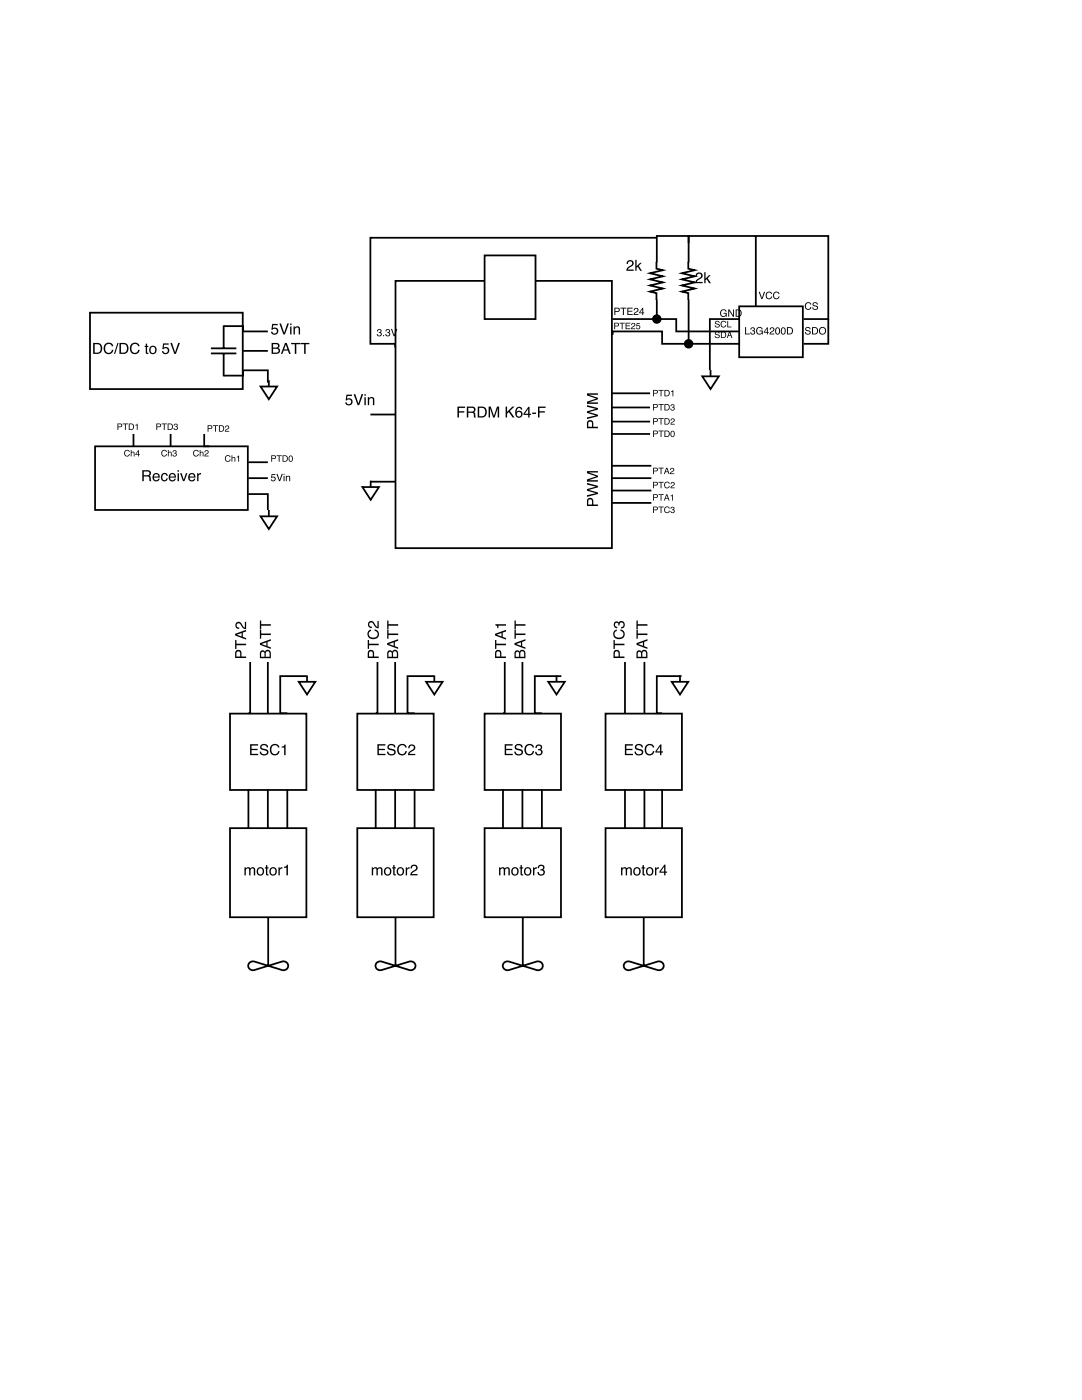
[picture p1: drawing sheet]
<svg xmlns="http://www.w3.org/2000/svg" width="216mm" height="279mm" viewBox="0 0 216 279" stroke-linecap="round" stroke-linejoin="round" font-family="sans-serif">
<path d="M78.9 56.1h43.2v53.3h-43.2z" fill="none" stroke="#000" stroke-width=".35"/>
<path d="M91.3 81.1h1.5v.3h-1.2v.7h1v.2h-1v1h-.3zM93.4 81.4v.7h.7a.38 .38 0 0 0 .5-.3 .38 .38 0 0 0-.4-.4zM93.1 81.1a1.88 1.88 0 0 1 1.6 .2l.2 .6-.3 .4 .2 .2 .2 .8h-.4l-.1-.8-.4-.1h-.7v.9h-.3zM95.6 81.4v1.7h.5a.86 .86 0 0 0 .7-.9 .86 .86 0 0 0-.7-.8zM95.3 81.1h.9a1.11 1.11 0 0 1 .9 1.1 1.11 1.11 0 0 1-.9 1.1h-.9zM97.5 81.1h.4l.7 1.9 .6-1.9h.4v2.2h-.3v-1.8l-.6 1.8h-.3l-.6-1.8v1.8h-.3zM100.9 81.1h.3v1.1l1-1.1h.5l-1 .9 1 1.3h-.4l-.8-1.1-.3 .4v.7h-.3zM103.1 81.4a.65 .65 0 0 1 .7-.2 .65 .65 0 0 1 .4 .6h-.2a.44 .44 0 0 0-.6-.4 .44 .44 0 0 0-.3 .6v.2a.71 .71 0 0 1 1 .1 .71 .71 0 0 1-.2 1.1 .71 .71 0 0 1-1-.4l-.1-.9zM103.1 82.7a.46 .46 0 0 0 .9 0 .46 .46 0 0 0-.9 0zM105.4 81.6l-.7 1h.7zM105.4 81.2h.3v1.4h.3v.2h-.3v.5h-.3v-.5h-.9v-.3zM106.2 82.3h.8v.3h-.8zM107.4 81.1h1.5v.3h-1.3v.7h1.1v.2h-1.1v1h-.2z" fill="#000"/>
<path d="M96.7 51h10.2v12.7h-10.2z" fill="#fff"/>
<path d="M96.7 51h10.2v12.7h-10.2zM147.5 61.1h12.7v10.2h-12.7zM147.6 63.7h-6v10.1" fill="none" stroke="#000" stroke-width=".35"/>
<g fill="#000">
<path d="M143.9 61.9a.65 .65 0 0 1 1.1 .3h-.2a.52 .52 0 0 0-.8-.1 .52 .52 0 0 0 0 .8 .52 .52 0 0 0 .8-.1v-.2h-.4v-.2h.6v.8l-.2-.2a.73 .73 0 0 1-1 0 .73 .73 0 0 1 .1-1.1zM145.3 61.8h.2l.8 1.1v-1.1h.2v1.4h-.2l-.8-1.2v1.2h-.2zM147 61.9v1.1h.3a.57 .57 0 0 0 .5-.5 .57 .57 0 0 0-.5-.6zM146.8 61.8h.6a.74 .74 0 0 1 .6 .7 .74 .74 0 0 1-.6 .7h-.6z"/>
<path d="M148.7 65.3h.2v1.3h.7v.1h-.9zM149.9 65.4a.41 .41 0 0 1 .6 0 .41 .41 0 0 1 0 .6 .48 .48 0 0 1-.1 .8 .48 .48 0 0 1-.7-.5h.2a.29 .29 0 0 0 .4 .3 .29 .29 0 0 0 0-.5h-.2v-.2a.23 .23 0 0 0 .3-.1 .23 .23 0 0 0-.2-.3l-.5 .3zM151.1 65.5a.65 .65 0 0 1 1.1 .2h-.2a.52 .52 0 0 0-.8 0 .52 .52 0 0 0 0 .7 .52 .52 0 0 0 .8 0v-.3h-.4v-.1h.6v.7l-.2-.1a.73 .73 0 0 1-1-.1 .73 .73 0 0 1 .1-1zM153 65.6l-.4 .6h.4zM153.1 65.3h.1v.9h.2v.2h-.2v.3h-.2v-.3h-.6zM153.7 65.4a.49 .49 0 0 1 .8 .2 .49 .49 0 0 1-.5 .7l-.3 .3h.8v.1h-1l.2-.4a.56 .56 0 0 0 .6-.7l-.4-.1-.1 .3h-.2zM154.8 65.5a.61 .61 0 0 1 .8 .1 .61 .61 0 0 1 0 .8 .5 .5 0 0 1-.6 .3 .5 .5 0 0 1-.3-.6zM155 65.5a.79 .79 0 0 0 .2 1.1 .67 .67 0 0 0 0-1.1zM156 65.5a.61 .61 0 0 1 .7 .1 .61 .61 0 0 1 0 .8 .5 .5 0 0 1-.6 .3 .5 .5 0 0 1-.3-.6zM156.2 65.5a.79 .79 0 0 0 .1 1.1 .67 .67 0 0 0 0-1.1zM157.2 65.5v1.1h.4a.57 .57 0 0 0 .4-.6 .57 .57 0 0 0-.4-.5zM157 65.3h.6a.74 .74 0 0 1 .6 .7 .74 .74 0 0 1-.6 .7h-.6z"/>
</g>
<path d="M140.1 75.1h3.3l-1.6 2.5z" fill="#fff"/>
<g fill="none" stroke="#000" stroke-width=".35">
<path d="M131 52.2v1.4l1.3 .3-2.6 .6 2.6 .6-2.6 .7 2.6 .6-2.6 .6 2.6 .6-2.6 .6 1.3 .3v1.4M131.1 47.4h-57.2v21.2h4.9v.7M131.1 59.8v3.1M137.3 52.2v1.4l1.3 .3-2.5 .6 2.5 .6-2.5 .7 2.5 .6-2.5 .6 2.5 .6-2.5 .6 1.2 .3v1.4M137.4 52.4v-5.3h13.4v14.1M137.4 48.5v-1.4h-6.3v5.3M137.4 59.8v8.1M150.8 47.1h14.5v16.6h-5M122.2 63.7h12.7v2.4h12.7M122.2 66.9v-.8h9.9v2.5h15.5M140.1 75.1h3.3l-1.6 2.5zM141.8 73.8v1.3"/>
<path d="M165.3 63.7v4.9h-5M49.9 132.1v10.2h-.3M53.4 132.1v10.2M61.2 134.9h-5.3v7.4h1.4M75.3 132.1v10.2h-.3M78.8 132.1v10.2M86.6 134.9h-5.3v7.4h1.4M100.7 132.1v10.2h-.3M104.2 132.1v10.2M112 134.9h-5.3v7.4h1.4M124.7 132.1v10.2M128.6 132.1v10.2"/>
<path d="M136 134.9h-4.9v7.4h1M45.9 142.4h15.2v15.3h-15.2zM49.6 157.5v7.8M53.4 157.5v7.8M57.3 157.5v7.8M71.3 142.4h15.2v15.3h-15.2zM75 157.5v7.8M78.8 157.5v7.8M82.7 157.5v7.8M96.7 142.4h15.2v15.3h-15.2zM100.4 157.5v7.8M104.2 157.5v7.8"/>
<path d="M108.1 157.5v7.8M120.8 142.4h15.3v15.3h-15.3zM124.7 157.5v7.8M128.6 157.5v7.8M132.1 157.5v7.8M45.9 165.3h15.2v17.8h-15.2zM71.3 165.3h15.2v17.8h-15.2zM96.7 165.3h15.2v17.8h-15.2zM120.8 165.3h15.3v17.8h-15.3zM49.7 192.2a.91 .91 0 0 0 .1 1.1 .91 .91 0 0 0 1.1 .3l5.2-1.7a.92 .92 0 0 1 1.4 .8 .92 .92 0 0 1-1.4 .9l-5.2-1.7a1.02 1.02 0 0 0-1.2 .3zM53.5 183.1v9.6M75.1 192.2a.91 .91 0 0 0 .1 1.1 .91 .91 0 0 0 1.1 .3l5.2-1.7a.92 .92 0 0 1 1.4 .8 .92 .92 0 0 1-1.4 .9l-5.2-1.7a1.02 1.02 0 0 0-1.2 .3z"/>
<path d="M78.9 183.1v9.6M100.5 192.2a1.02 1.02 0 0 1 1.2-.3l5.2 1.7a.92 .92 0 0 0 1.4-.9 .92 .92 0 0 0-1.4-.8l-5.2 1.7a.91 .91 0 0 1-1.1-.3 .91 .91 0 0 1-.1-1.1zM104.3 183.1v9.6M124.7 192.2a.91 .91 0 0 0 0 1.1 .91 .91 0 0 0 1.1 .3l5.3-1.7a.92 .92 0 0 1 1.3 .8 .92 .92 0 0 1-1.3 .9l-5.3-1.7a1.02 1.02 0 0 0-1.1 .3zM128.4 183.1v9.6"/>
<circle cx="131.1" cy="63.7" r=".76"/>
<circle cx="137.4" cy="68.6" r=".76"/>
</g>
<g fill="#000">
<path d="M125.3 52a.7 .7 0 0 1 1.1 .2 .7 .7 0 0 1-.5 1l-.6 .6h1.1v.2h-1.4a1.33 1.33 0 0 1 1-1.2 .43 .43 0 0 0-.2-.7 .43 .43 0 0 0-.5 .6h-.3zM126.8 51.9h.2v1.2l.7-.6h.4l-.7 .5 .7 1h-.4l-.4-.8-.3 .2v.6h-.2z"/>
<path d="M139 54.5a.7 .7 0 0 1 1.1 .2 .7 .7 0 0 1-.4 1l-.7 .6h1.2v.2h-1.5a1.33 1.33 0 0 1 1.1-1.2 .43 .43 0 0 0-.2-.7 .43 .43 0 0 0-.5 .5h-.3zM140.5 54.3h.3v1.3l.7-.7h.3l-.6 .6 .6 1h-.3l-.5-.8-.2 .2v.6h-.3z"/>
<path d="M151.4 58.2h.2l.4 1.3 .4-1.3h.3l-.6 1.5h-.2zM153 58.4a.63 .63 0 0 1 .6-.2 .63 .63 0 0 1 .5 .5h-.2a.5 .5 0 0 0-.7-.3 .5 .5 0 0 0-.2 .7 .44 .44 0 0 0 .4 .5 .44 .44 0 0 0 .5-.4h.2a.7 .7 0 0 1-1 .5 .7 .7 0 0 1-.2-1.1zM154.4 58.4a.63 .63 0 0 1 .7-.2 .63 .63 0 0 1 .4 .5h-.2a.5 .5 0 0 0-.7-.3 .5 .5 0 0 0-.1 .7 .44 .44 0 0 0 .4 .5 .44 .44 0 0 0 .4-.4h.2a.7 .7 0 0 1-.9 .5 .7 .7 0 0 1-.3-1.1z"/>
<path d="M75.4 65.8a.41 .41 0 0 1 .6-.1 .41 .41 0 0 1-.1 .6 .48 .48 0 0 1-.1 .9 .48 .48 0 0 1-.6-.5h.2a.29 .29 0 0 0 .4 .3 .29 .29 0 0 0 0-.5l-.2-.1v-.1a.23 .23 0 0 0 .3-.2 .23 .23 0 0 0-.2-.3l-.5 .3zM76.4 66.9h.2v.2h-.2zM77.1 65.8a.41 .41 0 0 1 .6-.1 .41 .41 0 0 1-.1 .6 .48 .48 0 0 1-.1 .9 .48 .48 0 0 1-.6-.5h.2a.29 .29 0 0 0 .4 .3 .29 .29 0 0 0 0-.5l-.2-.1v-.1a.23 .23 0 0 0 .3-.2 .23 .23 0 0 0-.2-.3l-.5 .3zM78 65.6h.2l.4 1.3 .5-1.3h.2l-.5 1.5h-.3z"/>
<path d="M122.6 64.4h.5a.37 .37 0 0 1 .4 .4 .37 .37 0 0 1-.4 .3h-.4v.6h-.1zM122.7 64.6v.4h.4a.22 .22 0 0 0 .2-.2 .22 .22 0 0 0-.2-.2zM123.6 64.4h1.1v.2h-.5v1.1h-.1v-1.1h-.5zM124.8 64.4h1v.2h-.8v.4h.7v.1h-.7v.4h.8v.2h-1zM126 64.6a.43 .43 0 0 1 .7 .1 .43 .43 0 0 1-.4 .6l-.2 .2h.7v.2h-.9l.2-.4a.44 .44 0 0 0 .4-.2 .44 .44 0 0 0 0-.5h-.3l-.1 .3h-.2zM127 64.5h.7v.1h-.5l-.1 .4a.43 .43 0 0 1 .6 .2 .43 .43 0 0 1-.3 .5 .43 .43 0 0 1-.5-.3h.2a.27 .27 0 0 0 .4 .1 .27 .27 0 0 0 0-.4 .27 .27 0 0 0-.4 0h-.1z"/>
<path d="M122.6 61.4h.6a.42 .42 0 0 1 .5 .4 .42 .42 0 0 1-.5 .4h-.4v.7h-.2zM122.8 61.6v.5h.4a.26 .26 0 0 0 .3-.3 .26 .26 0 0 0-.3-.2zM123.8 61.4h1.2v.2h-.5v1.3h-.2v-1.3h-.5zM125.2 61.4h1v.2h-.8v.4h.8v.2h-.8v.5h.9v.2h-1.1zM126.6 61.5a.49 .49 0 0 1 .8 .3 .49 .49 0 0 1-.5 .6l-.3 .3h.8v.2h-1l.2-.5a.56 .56 0 0 0 .5-.7l-.3-.1-.2 .3h-.1zM128.2 61.7l-.5 .7h.5zM128.2 61.4h.1v1h.2v.1h-.2v.4h-.1v-.4h-.7z"/>
<path d="M142.8 64.1h.5l.3 .1v.2h-.2a.3 .3 0 0 0-.3-.2 .3 .3 0 0 0-.3 .3h.1a.51 .51 0 0 1 .5 .2 .51 .51 0 0 1 .1 .6l-.4 .1a.44 .44 0 0 1-.5-.5h.2a.34 .34 0 0 0 .3 .3 .34 .34 0 0 0 .3-.3 .53 .53 0 0 1-.5-.2 .53 .53 0 0 1-.1-.6zM143.9 64.2l.3-.2 .4 .1 .3 .3-.3-.2a.47 .47 0 0 0-.6 .5 .47 .47 0 0 0 .7 .4v-.2h.2a.61 .61 0 0 1-.8 .4 .61 .61 0 0 1-.3-.9zM145.1 64.1h.2v1.1h.6v.1h-.8z"/>
<path d="M142.8 66.3l.5-.1 .3 .2v.1h-.2a.3 .3 0 0 0-.3-.2 .3 .3 0 0 0-.3 .3h.1a.51 .51 0 0 1 .5 .2 .51 .51 0 0 1 .1 .6l-.4 .1a.44 .44 0 0 1-.5-.5h.2a.34 .34 0 0 0 .3 .3 .34 .34 0 0 0 .3-.3 .53 .53 0 0 1-.5-.2 .53 .53 0 0 1-.1-.5zM144 66.3v1h.4a.51 .51 0 0 0 .3-.5 .51 .51 0 0 0-.4-.5zM143.8 66.2h.6a.64 .64 0 0 1 .5 .6 .64 .64 0 0 1-.5 .7h-.6zM145.6 66.4l-.2 .5h.4zM145.5 66.2h.2l.5 1.3h-.2l-.2-.4h-.5l-.1 .4h-.2z"/>
<path d="M160.8 65.4l.4-.1a.47 .47 0 0 1 .5 .4h-.2a.34 .34 0 0 0-.3-.3 .34 .34 0 0 0-.3 .4 .58 .58 0 0 1 .7 .2 .58 .58 0 0 1 0 .7h-.7l-.3-.4h.2a.38 .38 0 0 0 .4 .3 .38 .38 0 0 0 .4-.3l-.1-.1a.61 .61 0 0 1-.6-.2 .61 .61 0 0 1-.1-.6zM162.2 65.5v1.1h.4a.57 .57 0 0 0 .4-.6 .57 .57 0 0 0-.4-.5zM162 65.3h.6a.74 .74 0 0 1 .6 .7 .74 .74 0 0 1-.6 .7h-.6zM163.4 66a.75 .75 0 0 1 1.5 0 .75 .75 0 0 1-1.5 0zM163.6 66a.57 .57 0 0 0 1.1 0 .57 .57 0 0 0-1.1 0z"/>
<path d="M160.8 60.5a.63 .63 0 0 1 .6-.2 .63 .63 0 0 1 .5 .5h-.2a.5 .5 0 0 0-.7-.2 .5 .5 0 0 0-.2 .7 .44 .44 0 0 0 .5 .4 .44 .44 0 0 0 .4-.4h.2a.7 .7 0 0 1-1 .5 .7 .7 0 0 1-.2-1.1zM162.3 60.4l.3-.1a.47 .47 0 0 1 .6 .5h-.2a.34 .34 0 0 0-.3-.3 .34 .34 0 0 0-.4 .3l.1 .1a.58 .58 0 0 1 .6 .2 .58 .58 0 0 1 .1 .6l-.8 .1-.2-.5h.2a.38 .38 0 0 0 .3 .4 .38 .38 0 0 0 .4-.4 .61 .61 0 0 1-.6-.2 .61 .61 0 0 1-.1-.7z"/>
<path d="M49.9 148.5h1.6v.3h-1.3v.7h1.2v.2h-1.2v.7h1.3v.3h-1.6zM52.1 148.7a.86 .86 0 0 1 1.4 .5h-.3a.51 .51 0 0 0-.5-.5 .51 .51 0 0 0-.5 .5l.5 .2a.69 .69 0 0 1 .9 .7 .69 .69 0 0 1-.9 .7l-.5-.1-.3-.3-.1-.4h.3a.58 .58 0 0 0 .6 .5 .58 .58 0 0 0 .5-.5l-.7-.3a.59 .59 0 0 1-.6-.4 .59 .59 0 0 1 .2-.6zM54.1 148.8a.95 .95 0 0 1 .9-.3 .95 .95 0 0 1 .8 .7h-.3a.7 .7 0 0 0-.9-.4 .7 .7 0 0 0-.5 .8 .69 .69 0 0 0 .6 .9 .69 .69 0 0 0 .8-.6h.3a1.02 1.02 0 0 1-1.3 .8 1.02 1.02 0 0 1-.6-1.4zM56.2 149a.47 .47 0 0 0 .6-.4h.2v2.1h-.3v-1.5h-.5z"/>
<path d="M75.3 148.5h1.6v.3h-1.3v.7h1.2v.2h-1.2v.7h1.3v.3h-1.6zM77.5 148.7a.86 .86 0 0 1 1.4 .5h-.3a.51 .51 0 0 0-.5-.5 .51 .51 0 0 0-.5 .5l.5 .2a.69 .69 0 0 1 .9 .7 .69 .69 0 0 1-.9 .7l-.5-.1-.3-.3-.1-.4h.3a.58 .58 0 0 0 .6 .5 .58 .58 0 0 0 .5-.5l-.7-.3a.59 .59 0 0 1-.6-.4 .59 .59 0 0 1 .2-.6zM79.5 148.8a.95 .95 0 0 1 .9-.3 .95 .95 0 0 1 .8 .7h-.3a.7 .7 0 0 0-.9-.4 .7 .7 0 0 0-.5 .8 .69 .69 0 0 0 .6 .9 .69 .69 0 0 0 .8-.6h.3a1.02 1.02 0 0 1-1.3 .8 1.02 1.02 0 0 1-.6-1.4zM81.7 148.7a.7 .7 0 0 1 1.1 .2 .7 .7 0 0 1-.5 1l-.6 .6h1.2v.2h-1.5a1.33 1.33 0 0 1 1.1-1.2 .43 .43 0 0 0-.3-.7 .43 .43 0 0 0-.5 .5h-.2z"/>
<path d="M100.7 148.5h1.6v.3h-1.3v.7h1.2v.2h-1.2v.7h1.3v.3h-1.6zM102.9 148.7a.86 .86 0 0 1 1.4 .5h-.3a.51 .51 0 0 0-.5-.5 .51 .51 0 0 0-.5 .5l.5 .2a.69 .69 0 0 1 .9 .7 .69 .69 0 0 1-.9 .7l-.5-.1-.3-.3-.1-.4h.3a.58 .58 0 0 0 .6 .5 .58 .58 0 0 0 .5-.5l-.7-.3a.59 .59 0 0 1-.6-.4 .59 .59 0 0 1 .2-.6zM104.9 148.8a.95 .95 0 0 1 .9-.3 .95 .95 0 0 1 .8 .7h-.3a.7 .7 0 0 0-.9-.4 .7 .7 0 0 0-.5 .8 .69 .69 0 0 0 .6 .9 .69 .69 0 0 0 .8-.6h.3a1.02 1.02 0 0 1-1.3 .8 1.02 1.02 0 0 1-.6-1.4zM107.1 148.7a.62 .62 0 0 1 .8-.1 .62 .62 0 0 1 .1 .9l-.1 .1a.7 .7 0 0 1-.2 1.2 .7 .7 0 0 1-.9-.7h.3a.46 .46 0 0 0 .4 .5 .46 .46 0 0 0 .5-.5 .46 .46 0 0 0-.6-.4v-.2a.4 .4 0 0 0 .5-.3 .4 .4 0 0 0-.3-.5 .4 .4 0 0 0-.5 .4v.2h-.3z"/>
<path d="M124.7 148.5h1.6v.3h-1.3v.7h1.2v.2h-1.2v.7h1.3v.3h-1.6zM126.9 148.7a.86 .86 0 0 1 1.4 .5h-.3a.51 .51 0 0 0-.5-.5 .51 .51 0 0 0-.5 .5l.5 .2a.69 .69 0 0 1 .9 .7 .69 .69 0 0 1-.9 .7l-.5-.1-.3-.3-.1-.4h.3a.58 .58 0 0 0 .6 .5 .58 .58 0 0 0 .5-.5l-.7-.3a.59 .59 0 0 1-.6-.4 .59 .59 0 0 1 .2-.6zM128.9 148.8a.95 .95 0 0 1 .9-.3 .95 .95 0 0 1 .7 .7h-.2a.7 .7 0 0 0-.9-.4 .7 .7 0 0 0-.5 .8 .69 .69 0 0 0 .6 .9 .69 .69 0 0 0 .8-.6h.3a1.02 1.02 0 0 1-1.3 .8 1.02 1.02 0 0 1-.6-1.4zM131.7 149l-.7 1h.7zM131.7 148.6h.3v1.4h.3v.2h-.3v.5h-.3v-.5h-.9v-.3z"/>
<path d="M48.8 173.1h.2v.2a.52 .52 0 0 1 .9 0 .53 .53 0 0 1 .7-.2 .53 .53 0 0 1 .3 .5v1.1h-.3v-1.2l-.2-.2-.4 .3v1.1h-.3v-1a.36 .36 0 0 0-.4-.4 .36 .36 0 0 0-.3 .6v.8h-.2zM51.6 173.5a.56 .56 0 0 0-.1 .7 .56 .56 0 0 0 .8 .1 .55 .55 0 0 0 .1-.8 .55 .55 0 0 0-.8 0zM51.4 173.3a.78 .78 0 0 1 1.1 .1 .78 .78 0 0 1-.1 1.1 .78 .78 0 0 1-1.1-.1l-.1-.7zM53.1 172.7h.2v.4h.3v.2h-.3v1.1l.3 .1v.2a.38 .38 0 0 1-.5-.3v-1.1h-.3v-.2h.3zM54.1 173.5a.56 .56 0 0 0 0 .7 .56 .56 0 0 0 .8 .1 .55 .55 0 0 0 0-.8 .55 .55 0 0 0-.8 0zM54 173.3a.78 .78 0 0 1 1.1 .1 .78 .78 0 0 1-.2 1.1 .78 .78 0 0 1-1.1-.1v-.7zM55.6 173.1h.2v.3l.3-.3h.2v.3a.43 .43 0 0 0-.5 .4v.9h-.2zM56.7 173a.47 .47 0 0 0 .5-.4h.2v2.1h-.2v-1.5h-.5z"/>
<path d="M74.2 173.1h.2v.2a.52 .52 0 0 1 .9 0 .53 .53 0 0 1 .7-.2 .53 .53 0 0 1 .3 .5v1.1h-.3v-1.2l-.2-.2-.4 .3v1.1h-.3v-1a.36 .36 0 0 0-.4-.4 .36 .36 0 0 0-.3 .6v.8h-.2zM77 173.5a.56 .56 0 0 0-.1 .7 .56 .56 0 0 0 .8 .1 .55 .55 0 0 0 .1-.8 .55 .55 0 0 0-.8 0zM76.8 173.3a.78 .78 0 0 1 1.1 .1 .78 .78 0 0 1-.1 1.1 .78 .78 0 0 1-1.1-.1l-.1-.7zM78.5 172.7h.2v.4h.3v.2h-.3v1.1l.3 .1v.2a.38 .38 0 0 1-.5-.3v-1.1h-.3v-.2h.3zM79.5 173.5a.56 .56 0 0 0 0 .7 .56 .56 0 0 0 .8 .1 .55 .55 0 0 0 0-.8 .55 .55 0 0 0-.8 0zM79.4 173.3a.78 .78 0 0 1 1.1 .1 .78 .78 0 0 1-.2 1.1 .78 .78 0 0 1-1.1-.1v-.7zM81 173.1h.2v.3l.3-.3h.2v.3a.43 .43 0 0 0-.5 .4v.9h-.2zM82.2 172.7a.7 .7 0 0 1 1.1 .2 .7 .7 0 0 1-.5 1l-.6 .5h1.1v.3h-1.4a1.33 1.33 0 0 1 1-1.2 .43 .43 0 0 0-.2-.7 .43 .43 0 0 0-.5 .5h-.3z"/>
<path d="M99.6 173.1h.2v.2a.52 .52 0 0 1 .9 0 .53 .53 0 0 1 .7-.2 .53 .53 0 0 1 .3 .5v1.1h-.3v-1.2l-.2-.2-.4 .3v1.1h-.3v-1a.36 .36 0 0 0-.4-.4 .36 .36 0 0 0-.3 .6v.8h-.2zM102.4 173.5a.56 .56 0 0 0-.1 .7 .56 .56 0 0 0 .8 .1 .55 .55 0 0 0 .1-.8 .55 .55 0 0 0-.8 0zM102.2 173.3a.78 .78 0 0 1 1.1 .1 .78 .78 0 0 1-.1 1.1 .78 .78 0 0 1-1.1-.1l-.1-.7zM103.9 172.7h.2v.4h.3v.2h-.3v1.1l.3 .1v.2a.38 .38 0 0 1-.5-.3v-1.1h-.3v-.2h.3zM104.9 173.5a.56 .56 0 0 0 0 .7 .56 .56 0 0 0 .8 .1 .55 .55 0 0 0 0-.8 .55 .55 0 0 0-.8 0zM104.8 173.3a.78 .78 0 0 1 1.1 .1 .78 .78 0 0 1-.2 1.1 .78 .78 0 0 1-1.1-.1v-.7zM106.4 173.1h.2v.3l.3-.3h.2v.3a.43 .43 0 0 0-.5 .4v.9h-.2zM107.5 172.7a.62 .62 0 0 1 .9-.1 .62 .62 0 0 1 .1 .9l-.1 .1a.7 .7 0 0 1-.2 1.2 .7 .7 0 0 1-1-.8h.3a.46 .46 0 0 0 .4 .6 .46 .46 0 0 0 .5-.5 .46 .46 0 0 0-.6-.4v-.2a.4 .4 0 0 0 .6-.3 .4 .4 0 0 0-.4-.5 .4 .4 0 0 0-.4 .4v.2h-.3z"/>
<path d="M123.9 173.1h.3v.2a.52 .52 0 0 1 .9 0 .53 .53 0 0 1 .6-.2 .53 .53 0 0 1 .4 .5v1.1h-.3v-1.2l-.3-.2-.3 .3-.1 1.1h-.2v-1a.36 .36 0 0 0-.5-.4 .36 .36 0 0 0-.2 .6v.8h-.3zM126.7 173.5a.56 .56 0 0 0 0 .7 .56 .56 0 0 0 .8 .1 .55 .55 0 0 0 0-.8 .55 .55 0 0 0-.8 0zM126.6 173.3a.78 .78 0 0 1 1.1 .1 .78 .78 0 0 1-.2 1.1 .78 .78 0 0 1-1.1-.1v-.7zM128.2 172.7h.3v.4h.2v.2h-.2v1.1l.2 .1v.2a.38 .38 0 0 1-.5-.3v-1.1h-.2v-.2h.2zM129.3 173.5a.56 .56 0 0 0-.1 .7 .56 .56 0 0 0 .8 .1 .55 .55 0 0 0 .1-.8 .55 .55 0 0 0-.8 0zM129.1 173.3a.78 .78 0 0 1 1.1 .1 .78 .78 0 0 1-.1 1.1 .78 .78 0 0 1-1.1-.1l-.1-.7zM130.7 173.1h.3v.3l.2-.3h.3v.3a.43 .43 0 0 0-.5 .4v.9h-.3zM132.5 173l-.7 .9h.7zM132.6 172.6h.2v1.3h.3v.3h-.3v.5h-.3v-.5h-.9v-.3z"/>
<circle cx="131.1" cy="63.7" r=".76"/>
<circle cx="137.4" cy="68.6" r=".76"/>
</g>
<path d="M134 136.1h3.3l-1.6 2.5z" fill="#fff"/>
<path d="M134 136.1h3.3l-1.6 2.5zM135.7 134.8v1.3" fill="none" stroke="#000" stroke-width=".35"/>
<path d="M109.4 136.1h3.3l-1.7 2.5z" fill="#fff"/>
<path d="M109.4 136.1h3.3l-1.7 2.5zM111 134.8v1.3" fill="none" stroke="#000" stroke-width=".35"/>
<path d="M85 136.1h3.3l-1.6 2.5z" fill="#fff"/>
<path d="M85 136.1h3.3l-1.6 2.5zM86.7 134.8v1.3" fill="none" stroke="#000" stroke-width=".35"/>
<path d="M59.6 136.1h3.3l-1.6 2.5z" fill="#fff"/>
<path d="M18 62.4h30.4v15.2h-30.4zM48.5 73.9h4.9v2.5M48.5 70h4.9M48.5 66.1h4.9M19 89.1h30.5v12.7h-30.5zM59.6 136.1h3.3l-1.6 2.5zM61.3 134.8v1.3" fill="none" stroke="#000" stroke-width=".35"/>
<g fill="#000">
<path d="M18.9 68.7v1.7h.5a.86 .86 0 0 0 .7-.9 .86 .86 0 0 0-.7-.8zM18.6 68.4h.9a1.11 1.11 0 0 1 .9 1.1 1.11 1.11 0 0 1-.9 1.1h-.9zM20.9 68.7a.95 .95 0 0 1 1-.3 .95 .95 0 0 1 .7 .7h-.3a.7 .7 0 0 0-.9-.4 .7 .7 0 0 0-.4 .9 .69 .69 0 0 0 .5 .8 .69 .69 0 0 0 .8-.6h.3a1.02 1.02 0 0 1-1.3 .8 1.02 1.02 0 0 1-.6-1.4zM23.4 68.4h.3l-.7 2.2h-.3zM24.1 68.7v1.7h.6a.86 .86 0 0 0 .6-.9 .86 .86 0 0 0-.6-.8zM23.8 68.4h.9a1.11 1.11 0 0 1 .9 1.1 1.11 1.11 0 0 1-.9 1.1h-.9zM26.2 68.7a.95 .95 0 0 1 .9-.3 .95 .95 0 0 1 .7 .7h-.3a.7 .7 0 0 0-.8-.4 .7 .7 0 0 0-.5 .9 .69 .69 0 0 0 .6 .8 .69 .69 0 0 0 .8-.6h.3a1.02 1.02 0 0 1-1.4 .8 1.02 1.02 0 0 1-.6-1.4zM29.1 68.6h.3v.4h.2v.3h-.2v1l.2 .1v.2a.38 .38 0 0 1-.5-.3v-1h-.2v-.3h.2zM30.1 69.4a.56 .56 0 0 0 0 .8 .56 .56 0 0 0 .8 .1 .55 .55 0 0 0 0-.8 .55 .55 0 0 0-.8-.1zM30 69.2a.78 .78 0 0 1 1.1 .1 .78 .78 0 0 1-.1 1.1 .78 .78 0 0 1-1.2-.1v-.7zM32.6 68.5h1.1v.3h-.9l-.1 .6a.73 .73 0 0 1 1 .3 .73 .73 0 0 1-.5 1 .73 .73 0 0 1-.9-.6h.3a.47 .47 0 0 0 .7 .2 .47 .47 0 0 0 0-.7 .47 .47 0 0 0-.7 .1h-.2zM34 68.4h.3l.6 1.9 .7-1.9h.3l-.8 2.2h-.3z"/>
<path d="M28.7 94.1v.7h.7a.38 .38 0 0 0 .4-.3 .38 .38 0 0 0-.4-.4zM28.4 93.8a1.88 1.88 0 0 1 1.6 .2l.1 .6-.3 .4 .3 .2 .1 .8h-.4l-.1-.8-.3-.1h-.7v.9h-.3zM30.6 94.6a.73 .73 0 0 1 .9-.1 .73 .73 0 0 1 .4 .8h-1.2a.45 .45 0 0 0 .4 .5 .45 .45 0 0 0 .5-.3h.3a.78 .78 0 0 1-1.1 .5 .78 .78 0 0 1-.3-1.2zM30.9 94.8l-.2 .3h.9l-.3-.4zM32.3 94.6a.65 .65 0 0 1 .7-.2 .65 .65 0 0 1 .5 .6h-.3a.44 .44 0 0 0-.6-.3 .44 .44 0 0 0-.2 .6 .42 .42 0 0 0 .3 .5 .42 .42 0 0 0 .5-.3h.3a.72 .72 0 0 1-1 .5 .72 .72 0 0 1-.4-1zM33.9 94.6a.73 .73 0 0 1 .8-.1 .73 .73 0 0 1 .4 .8h-1.2a.45 .45 0 0 0 .4 .5 .45 .45 0 0 0 .5-.3h.3a.78 .78 0 0 1-1.1 .5 .78 .78 0 0 1-.3-1.2zM34.1 94.8l-.2 .3h.9l-.3-.4zM35.4 94.4h.3v1.6h-.3zM35.4 93.8h.3v.3h-.3zM35.9 94.4h.3l.5 1.3 .4-1.3h.3l-.6 1.6h-.3zM37.7 94.6a.73 .73 0 0 1 .9-.1 .73 .73 0 0 1 .4 .8h-1.2a.45 .45 0 0 0 .4 .5 .45 .45 0 0 0 .5-.3h.3a.78 .78 0 0 1-1.1 .5 .78 .78 0 0 1-.3-1.2zM38 94.8l-.2 .3h.9l-.3-.4zM39.3 94.4h.3v.3l.3-.3h.2v.3a.43 .43 0 0 0-.5 .4v.9h-.3z"/>
<path d="M47.1 129.9a.65 .65 0 0 1 .7-.2 .65 .65 0 0 1 .4 .6v.7h.9v.3h-2.2v-1.1zM47.3 130l-.1 .3v.7h.7v-.7a.37 .37 0 0 0-.6-.3zM46.9 127.7h.3v.8h1.9v.3h-1.9v.7h-.3zM47.2 126.7l1 .3v-.7zM46.9 126.5l2.2-.8v.3l-.6 .2v.9l.6 .2v.3l-2.2-.8zM47.2 124.3a.79 .79 0 0 1 1.2 .5l.5 .5v-1.2h.2v1.5a1.33 1.33 0 0 1-1.2-1.1 .43 .43 0 0 0-.7 .2 .43 .43 0 0 0 .5 .5v.3a.72 .72 0 0 1-.7-.4 .72 .72 0 0 1 .2-.8z"/>
<path d="M52.3 130.1l-.2 1h.7v-.7a.33 .33 0 0 0-.5-.3zM53.2 130l-.2 .3v.8h.8l-.1-1-.2-.1zM52.1 129.9l.5-.1 .3 .3a.62 .62 0 0 1 .7-.4 .62 .62 0 0 1 .4 .7v1h-2.1v-1.2zM52.2 128.5l.9 .4v-.7zM51.9 128.4l2.1-.8v.3l-.6 .2v.9l.6 .2v.3l-2.1-.8zM51.9 125.7h.2v.7h1.9v.3h-1.9v.8h-.2zM51.9 123.8h.2v.8h1.9v.3h-1.9v.7h-.2z"/>
<path d="M73.5 129.9a.65 .65 0 0 1 .7-.2 .65 .65 0 0 1 .4 .6v.7h1v.3h-2.2v-1.1zM73.8 130l-.2 .3v.7h.8v-.7a.37 .37 0 0 0-.6-.3zM73.4 127.7h.2v.8h2v.3h-2v.7h-.2zM73.5 125.9l.5-.3v.3a.7 .7 0 0 0-.4 .9 .7 .7 0 0 0 .9 .5 .69 .69 0 0 0 .8-.6 .69 .69 0 0 0-.5-.8v-.3a1.02 1.02 0 0 1 .8 1.3 1.02 1.02 0 0 1-1.5 .6 1.01 1.01 0 0 1-.6-1.6zM73.6 124.1a.79 .79 0 0 1 1.3 .6l.4 .4v-1.2h.3v1.5a1.33 1.33 0 0 1-1.2-1.1 .43 .43 0 0 0-.7 .3 .43 .43 0 0 0 .5 .5v.2a.72 .72 0 0 1-.7-.4 .72 .72 0 0 1 .1-.8z"/>
<path d="M77.7 130.1l-.2 1h.7v-.7a.33 .33 0 0 0-.5-.3zM78.6 130l-.2 .3v.8h.8l-.1-1-.2-.1zM77.5 129.9l.5-.1 .3 .3a.62 .62 0 0 1 .7-.4 .62 .62 0 0 1 .4 .7v1h-2.1v-1.2zM77.6 128.5l.9 .4v-.7zM77.3 128.4l2.1-.8v.3l-.6 .2v.9l.6 .2v.3l-2.1-.8zM77.3 125.7h.2v.7h1.9v.3h-1.9v.8h-.2zM77.3 123.8h.2v.8h1.9v.3h-1.9v.7h-.2z"/>
<path d="M98.9 129.9a.65 .65 0 0 1 .7-.2 .65 .65 0 0 1 .4 .6v.7h1v.3h-2.2v-1.1zM99.2 130l-.2 .3v.7h.8v-.7a.37 .37 0 0 0-.6-.3zM98.8 127.7h.2v.8h2v.3h-2v.7h-.2zM99.1 126.7l1 .3v-.7zM98.8 126.5l2.2-.8v.3l-.7 .2v.9l.7 .2v.3l-2.2-.8zM98.8 124.6h2.2v.3h-1.5v.5h-.2a.47 .47 0 0 0-.5-.6z"/>
<path d="M103.1 130.1l-.2 1h.7v-.7a.33 .33 0 0 0-.5-.3zM104 130l-.2 .3v.8h.8l-.1-1-.2-.1zM102.9 129.9l.5-.1 .3 .3a.62 .62 0 0 1 .7-.4 .62 .62 0 0 1 .4 .7v1h-2.1v-1.2zM103 128.5l.9 .4v-.7zM102.7 128.4l2.1-.8v.3l-.6 .2v.9l.6 .2v.3l-2.1-.8zM102.7 125.7h.2v.7h1.9v.3h-1.9v.8h-.2zM102.7 123.8h.2v.8h1.9v.3h-1.9v.7h-.2z"/>
<path d="M122.6 129.9a.65 .65 0 0 1 .7-.2 .65 .65 0 0 1 .4 .6v.7h.9v.3h-2.2v-1.1zM122.8 130l-.1 .3v.7h.7v-.7a.37 .37 0 0 0-.6-.3zM122.4 127.7h.3v.8h1.9v.3h-1.9v.7h-.3zM122.6 125.9l.5-.3v.3a.7 .7 0 0 0-.4 .9 .7 .7 0 0 0 .8 .5 .69 .69 0 0 0 .9-.6 .69 .69 0 0 0-.6-.8v-.3a1.02 1.02 0 0 1 .8 1.3 1.02 1.02 0 0 1-1.4 .6 1.01 1.01 0 0 1-.6-1.6zM122.6 124.2l.4-.2 .5 .3a.7 .7 0 0 1 1.2 .1 .7 .7 0 0 1-.8 1v-.3a.46 .46 0 0 0 .6-.4 .46 .46 0 0 0-.5-.5 .46 .46 0 0 0-.4 .6h-.2a.4 .4 0 0 0-.3-.5 .4 .4 0 0 0-.5 .3 .4 .4 0 0 0 .4 .5h.2v.3a.71 .71 0 0 1-.7-.4 .71 .71 0 0 1 .1-.8z"/>
<path d="M127.4 130.1l-.2 1h.7v-.7a.33 .33 0 0 0-.5-.3zM128.3 130l-.1 .3v.8h.7v-1l-.2-.1zM127.2 129.9l.5-.1 .3 .3a.62 .62 0 0 1 .8-.4 .62 .62 0 0 1 .4 .7v1h-2.2v-1.2zM127.3 128.5l1 .4v-.7zM127 128.4l2.2-.8v.3l-.7 .2v.9l.7 .2v.3l-2.2-.8zM127 125.7h.3v.7h1.9v.3h-1.9v.8h-.3zM127 123.8h.3v.8h1.9v.3h-1.9v.7h-.3z"/>
</g>
<path d="M52 77.1h3.3l-1.7 2.6z" fill="#fff"/>
<path d="M52 77.1h3.3l-1.7 2.6zM53.6 75.9v1.2M73.9 82.7h4.9M73.9 96.1h4.9M122.1 93h7.9M122.1 95.4h7.9M122.1 97.9h7.9M122.1 100.4h7.9" fill="none" stroke="#000" stroke-width=".35"/>
<g fill="#000">
<path d="M54.3 64.7h1.1v.2h-.9l-.1 .6a.73 .73 0 0 1 1.1 .3 .73 .73 0 0 1-.5 1 .73 .73 0 0 1-.9-.6h.3a.47 .47 0 0 0 .6 .2 .47 .47 0 0 0 .1-.7 .47 .47 0 0 0-.7 .1h-.2zM55.7 64.6h.4l.6 1.8 .6-1.8h.4l-.8 2.1h-.4zM57.9 65.2h.3v1.5h-.3zM57.9 64.6h.3v.3h-.3zM58.6 65.2h.2v.2a.57 .57 0 0 1 .7-.3 .57 .57 0 0 1 .4 .6v1h-.3v-1a.39 .39 0 0 0-.5-.3 .39 .39 0 0 0-.3 .5v.8h-.2z"/>
<path d="M54.5 68.7v.7h.5a.35 .35 0 0 0 .5-.4 .35 .35 0 0 0-.5-.3zM54.5 69.6v.8h.6a.4 .4 0 0 0 .5-.4 .4 .4 0 0 0-.5-.4zM54.2 68.4h.9a.54 .54 0 0 1 .6 .4 .54 .54 0 0 1-.2 .6 .62 .62 0 0 1 .4 .8 .62 .62 0 0 1-.8 .4h-.9zM57 68.8l-.3 .9h.7zM56.9 68.4h.3l.8 2.2h-.3l-.2-.6h-.9l-.2 .6h-.3zM58.1 68.4h1.8v.3h-.8v1.9h-.3v-1.9h-.7zM59.9 68.4h1.8v.3h-.7v1.9h-.3v-1.9h-.8z"/>
<path d="M69.1 78.8h1.1v.2h-.9l-.1 .6a.73 .73 0 0 1 1.1 .4 .73 .73 0 0 1-.5 .9 .73 .73 0 0 1-.9-.6h.3a.47 .47 0 0 0 .7 .2 .47 .47 0 0 0 0-.7 .47 .47 0 0 0-.7 .1h-.2zM70.6 78.7h.3l.6 1.8 .6-1.8h.4l-.8 2.2h-.3zM72.7 79.3h.3v1.6h-.3zM72.7 78.7h.3v.3h-.3zM73.4 79.3h.2v.2a.57 .57 0 0 1 .7-.2 .57 .57 0 0 1 .4 .5v1.1h-.3v-1a.39 .39 0 0 0-.5-.4 .39 .39 0 0 0-.2 .5v.9h-.3z"/>
<path d="M130.3 93.3h.6a.37 .37 0 0 1 .4 .4 .37 .37 0 0 1-.4 .4h-.4v.5h-.2zM130.5 93.5v.4h.3a.22 .22 0 0 0 .3-.2 .22 .22 0 0 0-.3-.2zM131.4 93.3h1v.2h-.4v1.1h-.2v-1.1h-.4zM133 93.5l-.2 .6h.4zM132.9 93.3h.2l.5 1.3h-.2l-.1-.4h-.5l-.2 .4h-.1zM133.8 93.5a.43 .43 0 0 1 .7 .1 .43 .43 0 0 1-.4 .6l-.2 .3h.6v.1h-.8l.1-.4a.44 .44 0 0 0 .5-.2 .44 .44 0 0 0-.1-.5h-.2l-.1 .3h-.2z"/>
<path d="M130.3 96.2h.6a.37 .37 0 0 1 .4 .3 .37 .37 0 0 1-.4 .4h-.4v.5h-.2zM130.5 96.3v.5h.3a.22 .22 0 0 0 .3-.3 .22 .22 0 0 0-.3-.2zM131.4 96.2h1v.1h-.4v1.1h-.2v-1.1h-.4zM132.7 96.3l.2-.2 .4 .1 .3 .3-.2-.2a.47 .47 0 0 0-.7 .5 .47 .47 0 0 0 .7 .4l.1-.2h.2a.61 .61 0 0 1-.9 .4 .61 .61 0 0 1-.2-.9zM133.9 96.4a.43 .43 0 0 1 .7 0 .43 .43 0 0 1-.4 .6l-.2 .3h.6v.1h-.8l.1-.4a.44 .44 0 0 0 .5-.2 .44 .44 0 0 0-.1-.5l-.2 .1-.1 .2h-.2z"/>
<path d="M130.3 98.6h.6a.37 .37 0 0 1 .4 .4 .37 .37 0 0 1-.4 .4h-.4v.5h-.2zM130.5 98.8v.4h.3a.22 .22 0 0 0 .3-.2 .22 .22 0 0 0-.3-.2zM131.4 98.6h1v.2h-.4v1.1h-.2v-1.1h-.4zM133 98.8l-.2 .6h.4zM132.9 98.6h.2l.5 1.3h-.2l-.1-.4h-.5l-.2 .4h-.1zM133.8 98.9l.5-.2v1.2h-.2v-.9h-.3z"/>
<path d="M130.3 101.1h.6a.37 .37 0 0 1 .4 .4 .37 .37 0 0 1-.4 .3h-.4v.6h-.2zM130.5 101.2v.5h.3a.22 .22 0 0 0 .3-.2 .22 .22 0 0 0-.3-.3zM131.4 101.1h1v.2h-.4v1.1h-.2v-1.1h-.4zM132.7 101.3l.2-.2h.4l.3 .4-.2-.2a.47 .47 0 0 0-.7 .4 .47 .47 0 0 0 .7 .4l.1-.2h.2a.61 .61 0 0 1-.9 .4 .61 .61 0 0 1-.2-.9zM133.9 101.3l.3-.2a.32 .32 0 0 1 .4 .2 .32 .32 0 0 1-.2 .4 .42 .42 0 0 1-.1 .7 .42 .42 0 0 1-.5-.4h.1a.25 .25 0 0 0 .4 .3 .25 .25 0 0 0 0-.5h-.2v-.1a.2 .2 0 0 0 .3-.2 .2 .2 0 0 0-.2-.2l-.2 .2h-.2z"/>
</g>
<path d="M72.3 97.2h3.3l-1.6 2.5z" fill="#fff"/>
<path d="M49.6 98.6h3.8v3.2M72.3 97.2h3.3l-1.6 2.5zM74 95.9v1.3" fill="none" stroke="#000" stroke-width=".35"/>
<path d="M52 103h3.3l-1.7 2.6z" fill="#fff"/>
<g fill="none" stroke="#000" stroke-width=".35">
<path d="M42.1 69.5h5.1M42.1 70.5h5.1M44.6 65.1h3.9v1M44.6 64.9v4.6M44.6 70.5v4.6M48.5 73.9v1.1h-3.9M122.1 78.5h7.6M26.6 86.6v2.5M34 86.6v2.5M40.7 86.6v2.5h1.1M49.6 92.3h3.8M49.6 95.4h3.8"/>
<path d="M122.1 81.3h7.6M122.1 84.1h7.6M122.1 86.6h7.6M52 103h3.3l-1.7 2.6zM53.6 101.8v1.2"/>
</g>
<g fill="#000">
<path d="M130.3 77.8h.6a.37 .37 0 0 1 .4 .4 .37 .37 0 0 1-.4 .4h-.4v.5h-.2zM130.5 78v.4h.3a.22 .22 0 0 0 .3-.2 .22 .22 0 0 0-.3-.2zM131.4 77.8h1v.2h-.4v1.1h-.2v-1.1h-.4zM132.8 78v.9h.3a.51 .51 0 0 0 .4-.5 .51 .51 0 0 0-.4-.4zM132.6 77.8h.5a.64 .64 0 0 1 .6 .7 .64 .64 0 0 1-.6 .6h-.5zM133.9 78.1l.5-.2v1.2h-.2v-.9h-.3z"/>
<path d="M23.4 84.5h.6a.37 .37 0 0 1 .4 .4 .37 .37 0 0 1-.4 .4h-.4v.5h-.2zM23.6 84.7v.4h.4a.22 .22 0 0 0 .2-.2 .22 .22 0 0 0-.2-.2zM24.5 84.5h1v.2h-.4v1.1h-.2v-1.1h-.4zM25.9 84.7v.9h.4a.51 .51 0 0 0 .3-.5 .51 .51 0 0 0-.4-.4zM25.7 84.5h.5a.64 .64 0 0 1 .6 .7 .64 .64 0 0 1-.6 .6h-.5zM27 84.8l.5-.2v1.2h-.2v-.9h-.3z"/>
<path d="M24.9 90l.3-.2h.4l.3 .4-.3-.2a.47 .47 0 0 0-.7 .4 .47 .47 0 0 0 .8 .4v-.2h.2a.61 .61 0 0 1-.9 .4 .61 .61 0 0 1-.2-.9zM26.1 89.8h.1v.5a.33 .33 0 0 1 .4-.1 .33 .33 0 0 1 .2 .3v.6h-.1v-.7l-.2-.1-.2 .1-.1 .7h-.1zM27.6 90.1l-.4 .5h.4zM27.6 89.8h.1v.8h.2v.2h-.2v.3h-.1v-.3h-.6z"/>
<path d="M31.2 84.5h.6a.37 .37 0 0 1 .3 .4 .37 .37 0 0 1-.3 .4h-.4v.5h-.2zM31.4 84.7v.4h.3a.22 .22 0 0 0 .3-.2 .22 .22 0 0 0-.3-.2zM32.3 84.5h1v.2h-.4v1.1h-.2v-1.1h-.4zM33.6 84.7v.9h.4a.51 .51 0 0 0 .3-.5 .51 .51 0 0 0-.4-.4zM33.5 84.5h.5a.64 .64 0 0 1 .5 .7 .64 .64 0 0 1-.5 .6h-.5zM34.7 84.7l.4-.1a.32 .32 0 0 1 .3 .1 .32 .32 0 0 1-.1 .4 .42 .42 0 0 1-.1 .8 .42 .42 0 0 1-.6-.5h.2a.25 .25 0 0 0 .4 .3 .25 .25 0 0 0 0-.5h-.2v-.1a.2 .2 0 0 0 .3-.2 .2 .2 0 0 0-.2-.2l-.3 .3h-.1z"/>
<path d="M32.3 90l.3-.2h.4l.3 .4-.3-.2a.47 .47 0 0 0-.6 .4 .47 .47 0 0 0 .7 .4v-.2h.2a.61 .61 0 0 1-.9 .4 .61 .61 0 0 1-.2-.9zM33.5 89.8h.2v.5a.33 .33 0 0 1 .3-.1 .33 .33 0 0 1 .3 .3v.6h-.2v-.7l-.2-.1-.2 .1v.7h-.2zM34.5 90l.3-.2a.32 .32 0 0 1 .4 .2 .32 .32 0 0 1-.1 .4 .42 .42 0 0 1-.1 .7 .42 .42 0 0 1-.6-.4h.2a.25 .25 0 0 0 .3 .3 .25 .25 0 0 0 0-.5h-.1v-.1a.2 .2 0 0 0 .3-.2 .2 .2 0 0 0-.2-.2l-.3 .3h-.2z"/>
<path d="M38.7 90l.2-.2h.4l.3 .4-.2-.2a.47 .47 0 0 0-.7 .4 .47 .47 0 0 0 .7 .4l.1-.2h.2a.61 .61 0 0 1-.9 .4 .61 .61 0 0 1-.2-.9zM39.8 89.8h.2v.5a.33 .33 0 0 1 .4-.1 .33 .33 0 0 1 .2 .3v.6h-.2v-.7l-.1-.1-.3 .1v.7h-.2zM40.9 90a.43 .43 0 0 1 .7 .1 .43 .43 0 0 1-.4 .6l-.2 .2h.6v.2h-.8l.1-.4a.44 .44 0 0 0 .5-.2 .44 .44 0 0 0-.1-.5h-.2l-.1 .3h-.2z"/>
<path d="M41.4 84.9h.6a.37 .37 0 0 1 .4 .3 .37 .37 0 0 1-.4 .4h-.4v.5h-.2zM41.6 85v.5h.3a.22 .22 0 0 0 .3-.3 .22 .22 0 0 0-.3-.2zM42.5 84.9h1v.1h-.4v1.1h-.2v-1.1h-.4zM43.9 85v1h.3a.51 .51 0 0 0 .4-.5 .51 .51 0 0 0-.4-.5zM43.7 84.9h.5a.64 .64 0 0 1 .6 .6 .64 .64 0 0 1-.6 .6h-.5zM45 85.1a.43 .43 0 0 1 .7 0 .43 .43 0 0 1-.4 .6l-.2 .3h.6v.1h-.8l.1-.3a.44 .44 0 0 0 .5-.3 .44 .44 0 0 0-.1-.4h-.2l-.1 .2h-.2z"/>
<path d="M45 91l.3-.1h.4l.3 .4-.3-.2a.47 .47 0 0 0-.6 .4 .47 .47 0 0 0 .7 .4v-.2h.2a.61 .61 0 0 1-.9 .4 .61 .61 0 0 1-.2-.9zM46.2 90.9h.2v.4a.33 .33 0 0 1 .3-.1 .33 .33 0 0 1 .3 .3v.6h-.2v-.6l-.2-.2-.2 .2v.6h-.2zM47.2 91.1l.5-.2v1.2h-.2v-.8h-.3z"/>
<path d="M54.1 90.9h.6a.37 .37 0 0 1 .4 .3 .37 .37 0 0 1-.4 .4h-.4v.5h-.2zM54.3 91v.5h.3a.22 .22 0 0 0 .3-.3 .22 .22 0 0 0-.3-.2zM55.2 90.9h1v.1h-.4v1.1h-.2v-1.1h-.4zM56.6 91v1h.3a.51 .51 0 0 0 .4-.5 .51 .51 0 0 0-.4-.5zM56.4 90.9h.5a.64 .64 0 0 1 .6 .6 .64 .64 0 0 1-.6 .6h-.5zM57.7 91a.51 .51 0 0 1 .7 .1 .51 .51 0 0 1 0 .7 .44 .44 0 0 1-.5 .4 .44 .44 0 0 1-.3-.7zM57.9 91.1a.54 .54 0 0 0-.2 .5 .54 .54 0 0 0 .4 .4 .52 .52 0 0 0 .2-.5 .52 .52 0 0 0-.4-.4z"/>
<path d="M54.2 94.6h.7v.2h-.6v.4a.49 .49 0 0 1 .7 .2 .49 .49 0 0 1-.3 .7 .49 .49 0 0 1-.7-.4h.2a.31 .31 0 0 0 .5 .1 .31 .31 0 0 0 0-.5 .31 .31 0 0 0-.5 .1h-.1zM55.2 94.6h.2l.4 1.2 .4-1.2h.2l-.5 1.4h-.2zM56.6 95h.2v1h-.2zM56.6 94.6h.2v.2h-.2zM57 95h.2v.1a.38 .38 0 0 1 .4-.1 .38 .38 0 0 1 .3 .3v.7h-.2v-.6a.26 .26 0 0 0-.3-.3 .26 .26 0 0 0-.2 .4v.5h-.2z"/>
<path d="M117.3 84a.65 .65 0 0 1 .7-.1 .65 .65 0 0 1 .4 .6v.7h.9v.3h-2.2v-1.2zM117.5 84.2l-.1 .2v.8h.7v-.8a.37 .37 0 0 0-.6-.2zM117.1 80.9l2.2 .5v.3l-1.8 .5 1.8 .6v.3l-2.2 .5v-.3l1.8-.4-1.8-.5v-.3l1.8-.5-1.8-.4zM117.1 78.5h2.2v.3h-1.8l1.8 .6v.3l-1.8 .6h1.8v.3h-2.2v-.4l1.9-.7-1.9-.6z"/>
<path d="M130.3 85.9h.6a.37 .37 0 0 1 .4 .4 .37 .37 0 0 1-.4 .4h-.4v.5h-.2zM130.5 86.1v.4h.3a.22 .22 0 0 0 .3-.2 .22 .22 0 0 0-.3-.2zM131.4 85.9h1v.2h-.4v1.1h-.2v-1.1h-.4zM132.8 86.1v1h.3a.51 .51 0 0 0 .4-.6 .51 .51 0 0 0-.4-.4zM132.6 85.9h.5a.64 .64 0 0 1 .6 .7 .64 .64 0 0 1-.6 .6h-.5zM133.9 86.1a.51 .51 0 0 1 .7 0 .51 .51 0 0 1 0 .7 .44 .44 0 0 1-.5 .4 .44 .44 0 0 1-.3-.6zM134.1 86.1a.54 .54 0 0 0-.2 .6 .54 .54 0 0 0 .4 .4 .52 .52 0 0 0 .2-.6 .52 .52 0 0 0-.4-.4z"/>
<path d="M130.3 83.5h.6a.37 .37 0 0 1 .4 .3 .37 .37 0 0 1-.4 .4h-.4v.5h-.2zM130.5 83.6v.5h.3a.22 .22 0 0 0 .3-.3 .22 .22 0 0 0-.3-.2zM131.4 83.5h1v.1h-.4v1.1h-.2v-1.1h-.4zM132.8 83.6v1h.3a.51 .51 0 0 0 .4-.5 .51 .51 0 0 0-.4-.5zM132.6 83.5h.5a.64 .64 0 0 1 .6 .6 .64 .64 0 0 1-.6 .6h-.5zM133.9 83.7a.43 .43 0 0 1 .7 0 .43 .43 0 0 1-.4 .6l-.2 .3h.6v.1h-.8l.1-.4a.44 .44 0 0 0 .5-.2 .44 .44 0 0 0-.1-.5l-.2 .1-.1 .2h-.2z"/>
<path d="M130.3 80.6h.6a.37 .37 0 0 1 .4 .4 .37 .37 0 0 1-.4 .4h-.4v.5h-.2zM130.5 80.8v.4h.3a.22 .22 0 0 0 .3-.2 .22 .22 0 0 0-.3-.2zM131.4 80.6h1v.2h-.4v1.1h-.2v-1.1h-.4zM132.8 80.8v1h.3a.51 .51 0 0 0 .4-.6 .51 .51 0 0 0-.4-.4zM132.6 80.6h.5a.64 .64 0 0 1 .6 .7 .64 .64 0 0 1-.6 .6h-.5zM133.9 80.8l.3-.1a.32 .32 0 0 1 .4 .2 .32 .32 0 0 1-.2 .4 .42 .42 0 0 1-.1 .7 .42 .42 0 0 1-.5-.5h.1a.25 .25 0 0 0 .4 .3 .25 .25 0 0 0 0-.4l-.2-.1v-.1a.2 .2 0 0 0 .3-.2 .2 .2 0 0 0-.2-.2l-.2 .3h-.2z"/>
<path d="M117.3 99.5a.65 .65 0 0 1 .7-.1 .65 .65 0 0 1 .4 .6v.7h.9v.3h-2.2v-1.2zM117.5 99.7l-.1 .2v.8h.7v-.8a.37 .37 0 0 0-.6-.2zM117.1 96.4l2.2 .6v.3l-1.8 .5 1.8 .5v.3l-2.2 .6v-.4l1.8-.4-1.8-.5v-.3l1.8-.5-1.8-.4zM117.1 94h2.2v.3h-1.8l1.8 .6v.3l-1.8 .6h1.8v.3h-2.2v-.4l1.9-.6-1.9-.7z"/>
</g>
</svg>
